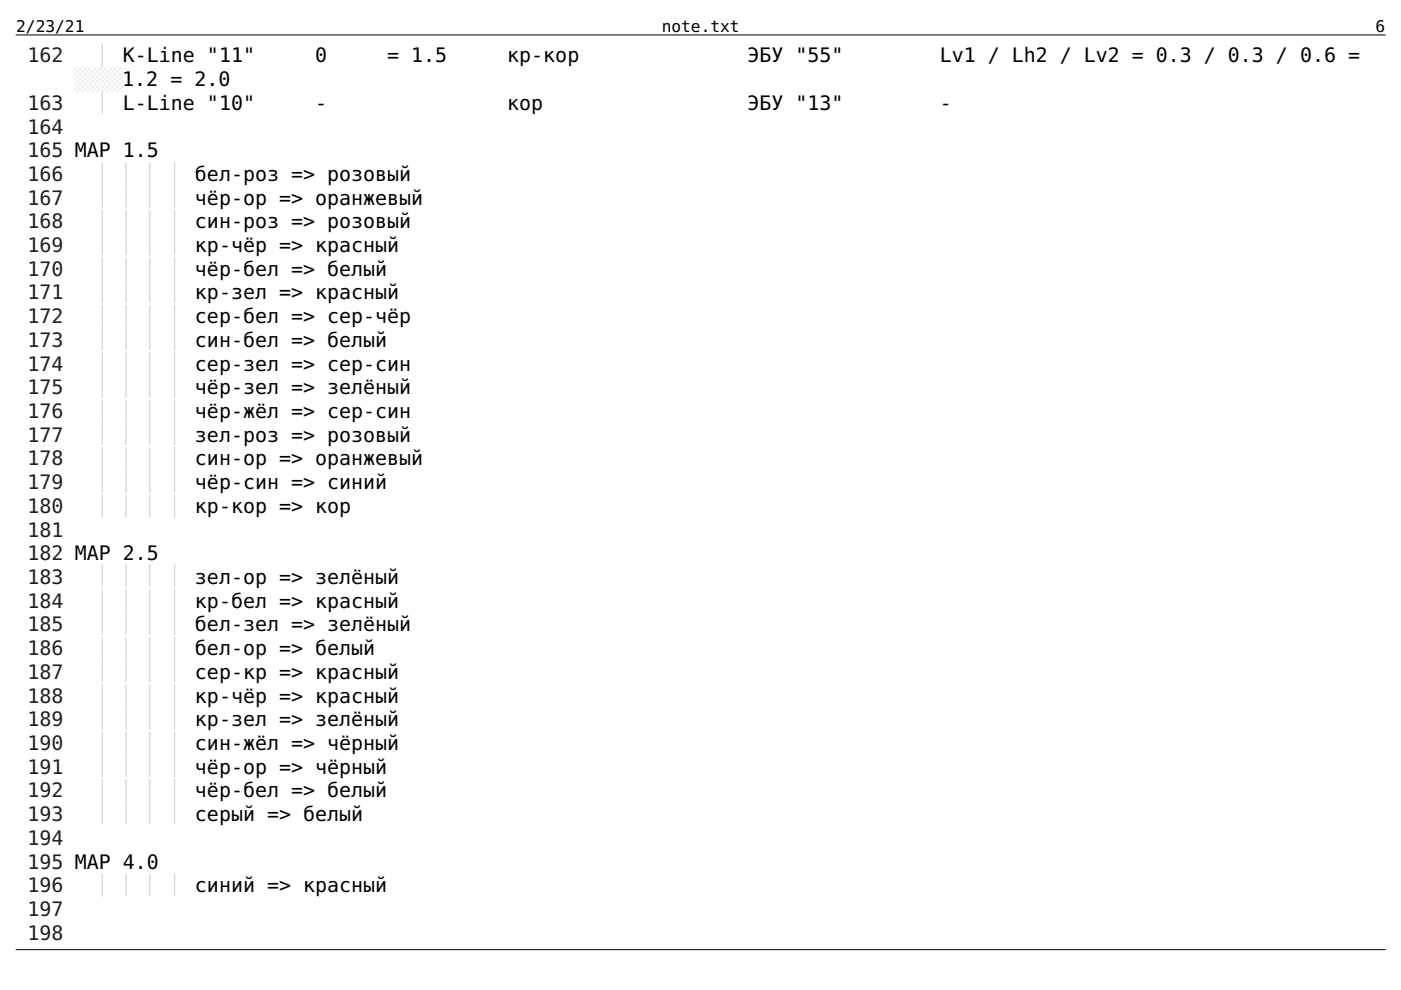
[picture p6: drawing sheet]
<svg xmlns="http://www.w3.org/2000/svg" width="297mm" height="210mm" viewBox="0 0 297 210" stroke-linecap="round" stroke-linejoin="round" font-family="sans-serif">
<defs><g id="words">
<g font-size="4.2" fill="#1f1f1f">
<text x="5.9" y="13.2">162</text>
<text x="5.9" y="23.3">163</text>
<text x="5.9" y="28.3">164</text>
<text x="5.9" y="33.3">165 MAP 1.5</text>
<text x="5.9" y="38.4">166</text>
<text x="5.9" y="43.4">167</text>
<text x="5.9" y="48.4">168</text>
<text x="5.9" y="53.4">169</text>
<text x="5.9" y="58.5">170</text>
<text x="5.9" y="63.5">171</text>
<text x="5.9" y="68.5">172</text>
<text x="5.9" y="73.6">173</text>
<text x="5.9" y="78.6">174</text>
<text x="5.9" y="83.6">175</text>
<text x="5.9" y="88.6">176</text>
<text x="5.9" y="93.7">177</text>
<text x="5.9" y="98.7">178</text>
<text x="5.9" y="103.7">179</text>
<text x="5.9" y="108.7">180</text>
<text x="5.9" y="113.8">181</text>
<text x="5.9" y="118.8">182 MAP 2.5</text>
<text x="5.9" y="123.8">183</text>
<text x="5.9" y="128.9">184</text>
<text x="5.9" y="133.9">185</text>
<text x="5.9" y="138.9">186</text>
<text x="5.9" y="143.9">187</text>
<text x="5.9" y="149">188</text>
<text x="5.9" y="154">189</text>
<text x="5.9" y="159">190</text>
<text x="5.9" y="164">191</text>
<text x="5.9" y="169.1">192</text>
<text x="5.9" y="174.1">193</text>
<text x="5.9" y="179.1">194</text>
<text x="5.9" y="184.2">195 MAP 4.0</text>
<text x="5.9" y="189.2">196</text>
<text x="5.9" y="194.2">197</text>
<text x="5.9" y="199.2">198</text>
</g>
<g font-size="4.2">
<text x="26.1" y="13.2">K-Line &quot;11&quot;</text>
<text x="66.8" y="13.2">0</text>
<text x="82.1" y="13.2">= 1.5</text>
<text x="107.6" y="13.2">кр-кор</text>
<text x="158.5" y="13.2">ЭБУ &quot;55&quot;</text>
<text x="199.2" y="13.2">Lv1 / Lh2 / Lv2 = 0.3 / 0.3 / 0.6 =</text>
<text x="25.9" y="18.3">1.2 = 2.0</text>
<text x="26.1" y="23.3">L-Line &quot;10&quot;</text>
<text x="66.8" y="23.3">-</text>
<text x="107.6" y="23.3">кор</text>
<text x="158.5" y="23.3">ЭБУ &quot;13&quot;</text>
<text x="199.2" y="23.3">-</text>
<text x="41.3" y="38.4">бел-роз =&gt; розовый</text>
<text x="41.3" y="43.4">чёр-ор =&gt; оранжевый</text>
<text x="41.3" y="48.4">син-роз =&gt; розовый</text>
<text x="41.3" y="53.4">кр-чёр =&gt; красный</text>
<text x="41.3" y="58.5">чёр-бел =&gt; белый</text>
<text x="41.3" y="63.5">кр-зел =&gt; красный</text>
<text x="41.3" y="68.5">сер-бел =&gt; сер-чёр</text>
<text x="41.3" y="73.6">син-бел =&gt; белый</text>
<text x="41.3" y="78.6">сер-зел =&gt; сер-син</text>
<text x="41.3" y="83.6">чёр-зел =&gt; зелёный</text>
<text x="41.3" y="88.6">чёр-жёл =&gt; сер-син</text>
<text x="41.3" y="93.7">зел-роз =&gt; розовый</text>
<text x="41.3" y="98.7">син-ор =&gt; оранжевый</text>
<text x="41.3" y="103.7">чёр-син =&gt; синий</text>
<text x="41.3" y="108.7">кр-кор =&gt; кор</text>
<text x="41.3" y="123.8">зел-ор =&gt; зелёный</text>
<text x="41.3" y="128.9">кр-бел =&gt; красный</text>
<text x="41.3" y="133.9">бел-зел =&gt; зелёный</text>
<text x="41.3" y="138.9">бел-ор =&gt; белый</text>
<text x="41.3" y="143.9">сер-кр =&gt; красный</text>
<text x="41.3" y="149">кр-чёр =&gt; красный</text>
<text x="41.3" y="154">кр-зел =&gt; зелёный</text>
<text x="41.3" y="159">син-жёл =&gt; чёрный</text>
<text x="41.3" y="164">чёр-ор =&gt; чёрный</text>
<text x="41.3" y="169.1">чёр-бел =&gt; белый</text>
<text x="41.3" y="174.1">серый =&gt; белый</text>
<text x="41.3" y="189.2">синий =&gt; красный</text>
</g>
<g font-size="3.4">
<text x="3.4" y="6.9">2/23/21</text>
<text x="140.3" y="6.9">note.txt</text>
<text x="291.6" y="6.9">6</text>
</g>
</g></defs>
<path d="M3.4 7.4h290.3M3.4 201.3h290.3" fill="none" stroke="#000" stroke-width=".21"/>
<path d="M21.7 9.3v4.7" fill="none" stroke="#d2d2d2" stroke-width=".26" stroke-dasharray=".3 .3" stroke-dashoffset=".3"/>
<path d="M15.9 14.3h10v5h-10z" fill="#ededed"/>
<g fill="none" stroke="#d2d2d2" stroke-width=".26" stroke-dasharray=".3 .3">
<path d="M21.7 19.3v4.8M21.7 39.4v4.8M26.7 39.4v4.8M31.7 39.4v4.8M37 39.4v4.8M21.7 49.5v4.7M21.7 59.5v4.8M26.7 49.5v4.7M26.7 59.5v4.8M31.7 49.5v4.7M31.7 59.5v4.8M37 49.5v4.7"/>
<path d="M37 59.5v4.8M21.7 69.6v4.7M21.7 79.6v4.8M26.7 69.6v4.7M26.7 79.6v4.8M31.7 69.6v4.7M31.7 79.6v4.8M37 69.6v4.7M37 79.6v4.8M21.7 89.7v4.8M21.7 99.7v4.8M26.7 89.7v4.8"/>
<path d="M26.7 99.7v4.8M31.7 89.7v4.8M31.7 99.7v4.8M37 89.7v4.8M37 99.7v4.8M21.7 119.9v4.7M26.7 119.9v4.7M31.7 119.9v4.7M37 119.9v4.7M21.7 129.9v4.8M21.7 140v4.7M26.7 129.9v4.8"/>
<path d="M26.7 140v4.7M31.7 129.9v4.8M31.7 140v4.7M37 129.9v4.8M37 140v4.7M21.7 150v4.8M26.7 150v4.8M31.7 150v4.8M37 150v4.8M21.7 160.1v4.7M21.7 170.1v4.8M26.7 160.1v4.7"/>
<path d="M26.7 170.1v4.8M31.7 160.1v4.7M31.7 170.1v4.8M37 160.1v4.7M37 170.1v4.8"/>
</g>
<g fill="none" stroke="#d2d2d2" stroke-width=".26" stroke-dasharray=".3 .3" stroke-dashoffset=".3">
<path d="M21.7 34.4v4.8M26.7 34.4v4.8M31.7 34.4v4.8M37 34.4v4.8M21.7 44.5v4.7M21.7 54.5v4.8M26.7 44.5v4.7M26.7 54.5v4.8M31.7 44.5v4.7M31.7 54.5v4.8M37 44.5v4.7M37 54.5v4.8"/>
<path d="M21.7 64.6v4.7M21.7 74.6v4.8M26.7 64.6v4.7M26.7 74.6v4.8M31.7 64.6v4.7M31.7 74.6v4.8M37 64.6v4.7M37 74.6v4.8M21.7 84.7v4.7M21.7 94.7v4.8M26.7 84.7v4.7M26.7 94.7v4.8"/>
<path d="M31.7 84.7v4.7M31.7 94.7v4.8M37 84.7v4.7M37 94.7v4.8M21.7 104.8v4.7M26.7 104.8v4.7M31.7 104.8v4.7M37 104.8v4.7M21.7 124.9v4.7M21.7 134.9v4.8M26.7 124.9v4.7M26.7 134.9v4.8"/>
<path d="M31.7 124.9v4.7M31.7 134.9v4.8M37 124.9v4.7M37 134.9v4.8M21.7 145v4.8M21.7 155v4.8M26.7 145v4.8M26.7 155v4.8M31.7 145v4.8M31.7 155v4.8M37 145v4.8M37 155v4.8"/>
<path d="M21.7 165.1v4.8M26.7 165.1v4.8M31.7 165.1v4.8M37 165.1v4.8M21.7 185.2v4.8M26.7 185.2v4.8M31.7 185.2v4.8M37 185.2v4.8"/>
</g>
<use href="#words"/>
</svg>
